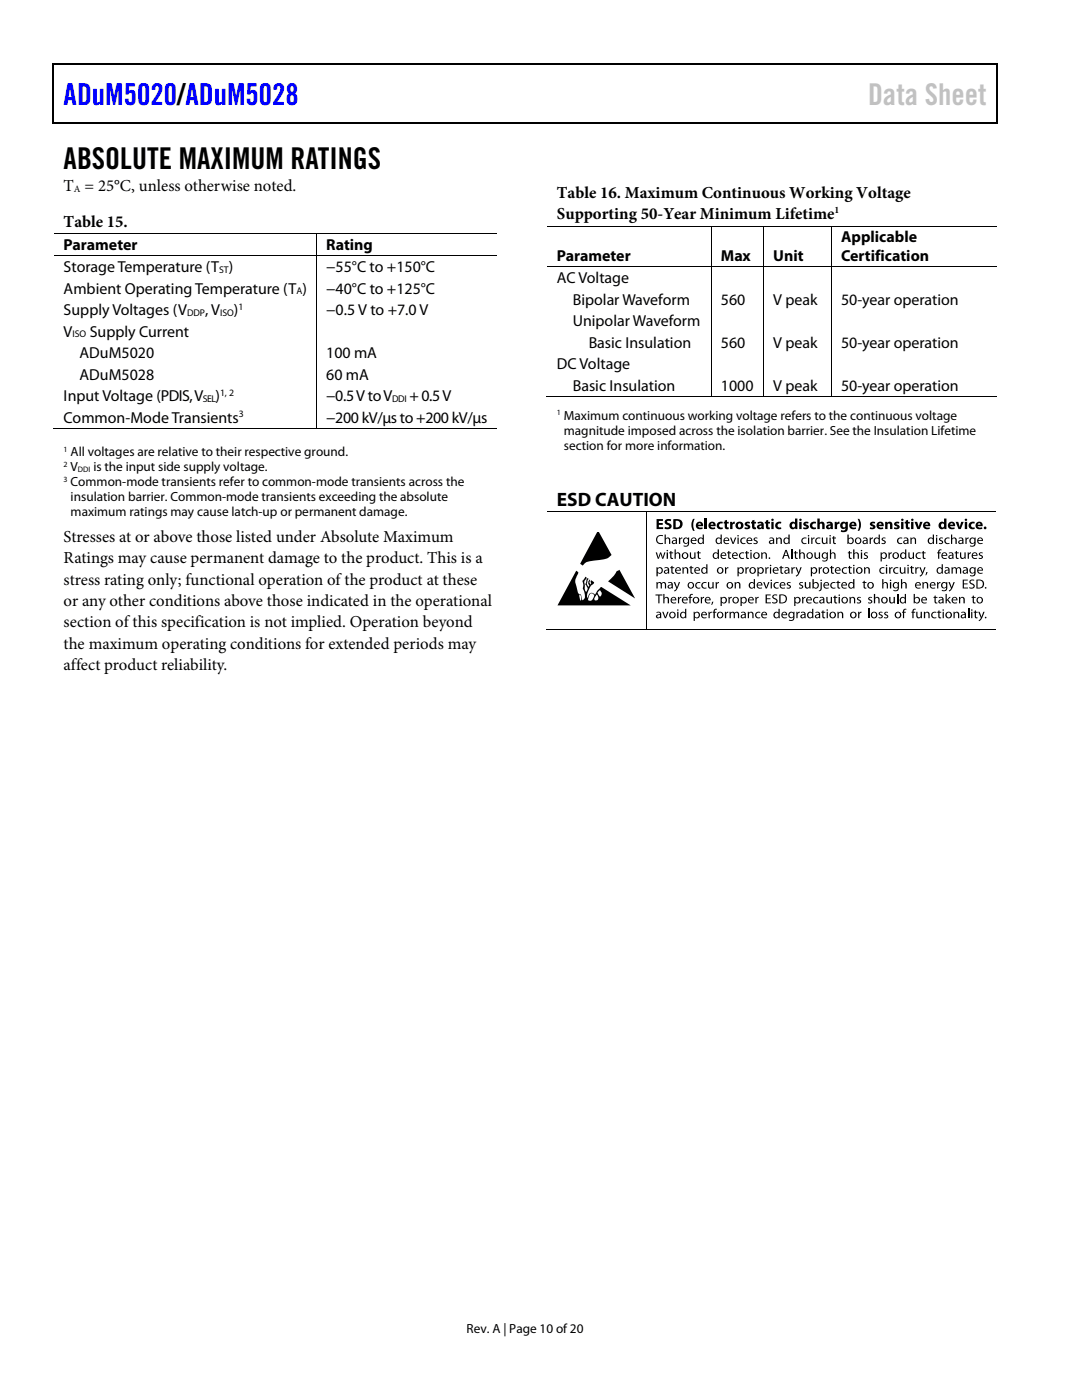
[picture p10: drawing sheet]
<svg xmlns="http://www.w3.org/2000/svg" width="216mm" height="279mm" viewBox="0 0 216 279" stroke-linecap="round" stroke-linejoin="round" font-family="sans-serif">
<defs><g id="words">
<text font-size="6" fill="#00f" x="12.7" y="21">ADuM5020/ADuM5028</text>
<text font-size="6" fill="#c1c1c1" x="173.2" y="21">Data Sheet</text>
<text font-size="6" x="12.7" y="33.6">ABSOLUTE MAXIMUM RATINGS</text>
<text font-size="3.9" x="111.1" y="101">ESD CAUTION</text>
<g font-size="3.3">
<text x="12.7" y="38.1">T = 25°C, unless otherwise noted.</text>
<text x="111.1" y="39.5">Table 16. Maximum Continuous Working Voltage</text>
<text x="12.7" y="45.2">Table 15.</text>
<text x="111.1" y="43.8">Supporting 50-Year Minimum Lifetime</text>
<text x="12.7" y="108.1">Stresses at or above those listed under Absolute Maximum</text>
<text x="12.7" y="112.4">Ratings may cause permanent damage to the product. This is a</text>
<text x="12.7" y="116.7">stress rating only; functional operation of the product at these</text>
<text x="12.7" y="120.9">or any other conditions above those indicated in the operational</text>
<text x="12.7" y="125.2">section of this specification is not implied. Operation beyond</text>
<text x="12.7" y="129.5">the maximum operating conditions for extended periods may</text>
<text x="12.7" y="133.8">affect product reliability.</text>
</g>
<g font-size="3.2">
<text x="12.7" y="49.8">Parameter</text>
<text x="65.1" y="49.8">Rating</text>
<text x="111.1" y="52">Parameter</text>
<text x="143.8" y="52">Max</text>
<text x="154.3" y="52">Unit</text>
<text x="167.8" y="48.4">Applicable</text>
<text x="167.8" y="52">Certification</text>
<text x="12.7" y="54.3">Storage Temperature (T )</text>
<text x="12.7" y="58.6">Ambient Operating Temperature (T )</text>
<text x="65.1" y="54.3">−55°C to +150°C</text>
<text x="65.1" y="58.6">−40°C to +125°C</text>
<text x="111.1" y="56.5">AC Voltage</text>
<text x="12.7" y="62.9">Supply Voltages (V</text>
<text x="40.9" y="62.9">, V</text>
<text x="46.7" y="62.9">)</text>
<text x="65.1" y="62.9">−0.5 V to +7.0 V</text>
<text x="114.3" y="60.8">Bipolar Waveform</text>
<text x="114.3" y="65.1">Unipolar Waveform</text>
<text x="143.8" y="60.8">560</text>
<text x="154.3" y="60.8">V peak</text>
<text x="167.8" y="60.8">50-year operation</text>
<text x="12.7" y="67.2">V</text>
<text x="15.9" y="71.5">ADuM5020</text>
<text x="17.9" y="67.2">Supply Current</text>
<text x="65.1" y="71.5">100 mA</text>
<text x="117.5" y="69.4">Basic Insulation</text>
<text x="143.8" y="69.4">560</text>
<text x="154.3" y="69.4">V peak</text>
<text x="167.8" y="69.4">50-year operation</text>
<text x="15.9" y="75.8">ADuM5028</text>
<text x="65.1" y="75.8">60 mA</text>
<text x="111.1" y="73.7">DC Voltage</text>
<text x="114.3" y="78">Basic Insulation</text>
<text x="143.8" y="78">1000</text>
<text x="154.3" y="78">V peak</text>
<text x="167.8" y="78">50-year operation</text>
<text x="12.7" y="80.1">Input Voltage (PDIS, V</text>
<text x="43" y="80.1">)</text>
<text x="65.1" y="80.1">−0.5 V to V</text>
<text x="81.7" y="80.1">+ 0.5 V</text>
<text x="12.7" y="84.3">Common-Mode Transients</text>
<text x="65.1" y="84.3">−200kV/µs to +200 kV/µs</text>
</g>
<g font-size="2.6">
<text x="112.5" y="83.8">Maximum continuous working voltage refers to the continuous voltage</text>
<text x="112.5" y="86.8">magnitude imposed across the isolation barrier. See the Insulation Lifetime</text>
<text x="112.5" y="89.7">section for more information.</text>
<text x="14.1" y="91">All voltages are relative to their respective ground.</text>
<text x="14.1" y="94">V</text>
<text x="18.6" y="94">is the input side supply voltage.</text>
<text x="14.1" y="97">Common-mode transients refer to common-mode transients across the</text>
<text x="14.1" y="100">insulation barrier. Common-mode transients exceeding the absolute</text>
<text x="14.1" y="103">maximum ratings may cause latch-up or permanent damage.</text>
<text x="93.1" y="266">Rev. A | Page 10 of 20</text>
</g>
<g font-size="1.9">
<text x="14.8" y="38.3">A</text>
<text x="166.5" y="42.6">1</text>
<text x="43.7" y="54.5">ST</text>
<text x="59.2" y="58.8">A</text>
<text x="37.3" y="63.1">DDP</text>
<text x="43.9" y="63.1">ISO</text>
<text x="47.6" y="61.8">1</text>
<text x="14.5" y="67.4">ISO</text>
<text x="40.5" y="80.2">SEL</text>
<text x="43.9" y="79">1, 2</text>
<text x="47.6" y="83.3">3</text>
<text x="78.2" y="80.2">DDI</text>
</g>
<g font-size="1.6">
<text x="111.1" y="82.9">1</text>
<text x="12.7" y="90.1">1</text>
<text x="12.7" y="93.1">2</text>
<text x="15.6" y="94.2">DDI</text>
<text x="12.7" y="96.1">3</text>
</g>
</g></defs>
<g fill="#000">
<path d="M10.5 12.7h.3v1h-.3zM10.5 12.7h.3v.3h-.3zM133.3 12.7h.3v.3h-.3zM198.8 12.7h.2v1h-.2zM198.8 12.7h.2v.3h-.2zM10.5 24.4h.3v.3h-.3zM133.1 24.4h.2v.3h-.2zM198.8 24.4h.2v.3h-.2zM63.1 46.4h.2v.2h-.2zM63.1 50.9h.2v.2h-.2zM141.9 45h.1v.2h-.1zM141.9 53.2h.1v.2h-.1z"/>
<path d="M152.3 45h.2v.2h-.2zM152.3 53.2h.2v.2h-.2zM165.8 45h.2v.2h-.2zM165.8 53.2h.2v.2h-.2zM141.9 79.1h.1v.2h-.1zM152.3 79.1h.2v.2h-.2zM165.8 79.1h.2v.2h-.2zM63.1 85.5h.2v.2h-.2zM119.3 106.2l2.7 4.6-.2 .2a3.5 3.5 0 0 1-2.7 .8l-.7 .1a2.2 2.2 0 0 0-2.1 1l-.5-.4 2.9-5.4zM123 114.1l.6-.4 3.1 5.7-5.4-3.4 1.1-1.1zM128.8 102h.2v.1h-.2zM131 116.2h.2v.2l.2-.2h.4l.2 .2 .3-.2h.4l.2 .5v.7h-.2l-.1-.9-.2-.2-.3 .3v.8h-.3v-.9l-.2-.2-.4 .3v.8h-.2z"/>
<path d="M131 103.6h1.3v.4h-.8v.4h.7v.3h-.7v.5h.8v.4h-1.3zM130.8 110.2h.3l.3 1.1 .3-1.1h.2l.3 1.1 .3-1.1h.3l-.4 1.3h-.3l-.3-1-.3 1h-.3zM130.8 118.6h1.4v.2h-.6v1.6h-.2v-1.6h-.6zM131.2 107l.7-.2h.4l-.1 .2a.75 .75 0 0 0-1.1 .7 .75 .75 0 0 0 1.2 .6v.2a.95 .95 0 0 1-1.2-.2 .95 .95 0 0 1 .1-1.3zM132.4 118.5h.2v.8l.4-.2 .4 .2 .1 1.1h-.3v-.9l-.3-.2-.3 .3v.8h-.2zM132.6 106.7h.3v.8l.4-.2 .4 .2v1.1h-.2v-1a.32 .32 0 0 0-.4-.1 .32 .32 0 0 0-.2 .3v.8h-.3zM132.8 103.7l.6-.1 .5 .1-.1 .3h-.6l-.1 .1 .2 .2a.67 .67 0 0 1 .7 .7 .67 .67 0 0 1-.8 .6l-.6-.1 .1-.4 .7 .1 .1-.2-.1-.2a.66 .66 0 0 1-.7-.3 .66 .66 0 0 1 .1-.8zM133.7 110h.3v.2h.3v.2h-.3v.9l.3 .1v.1h-.4l-.1-.2-.1-.9h-.2v-.2h.2zM134 113l.2-.1v.3h.3v.2h-.3v.9h.3v.2h-.3l-.2-.2v-.9h-.3v-.2h.3zM134.6 109.6h.2v.8l.5-.2 .4 .2 .1 1.1h-.3v-.9l-.3-.2-.4 .3v.8h-.2zM134.4 116.2h.3l.4 1 .3-1h.3l-.7 1.5-.4 .3-.1-.2 .4-.4zM135.3 119.1h.2v.3l.4-.3v.2l-.2 .1-.2 .2v.8h-.2z"/>
<path d="M135.5 107.3h.2v.2l.4-.2v.2h-.2l-.2 .3v.8h-.2zM136.2 113.2h.2v.2l.1-.1a.51 .51 0 0 1 .7 .1l.1 1.1h-.2l-.1-.9-.2-.2-.4 .2v.9h-.2zM137.8 113l.2-.1v.3h.3v.2h-.3v.9h.3v.2h-.3l-.2-.2v-.9h-.3v-.2h.3zM138.3 103.6h.3a2.5 2.5 0 0 0 0 2.3 .69 .69 0 0 1-.6-.8v-.8zM137.7 110.2h.2v1l.3 .2 .3-.3v-.9h.3v1.3h-.2v-.2l-.1 .1a.49 .49 0 0 1-.8-.1zM139.2 110h.3v.2h.3v.2h-.3v.9l.3 .1v.1h-.4l-.1-.2-.1-.9h-.2zM138.9 116.3l.5-.2 .4 .1-.1 .2a.5 .5 0 0 0-.7 .4 .5 .5 0 0 0 .7 .4l.1 .2a.68 .68 0 0 1-.9-.1 .68 .68 0 0 1 0-1zM139.8 119.1h.2l.1 .3 .4-.3v.2l-.4 .3v.8h-.3zM140.6 103.5h.5v2.1h-.5zM140.1 116.3l.6-.2 .3 .1-.1 .2a.5 .5 0 0 0-.7 .4 .5 .5 0 0 0 .7 .4l.1 .2a.69 .69 0 0 1-.9-.1 .69 .69 0 0 1 0-1zM141.3 116.2h.2v.9l.3 .2 .3-.2 .1-.9h.2v1.2h-.2v-.2l-.1 .1a.49 .49 0 0 1-.8 0zM142.8 116.2h.2v.2l.5-.3v.3h-.3l-.2 .3v.7h-.2z"/>
<path d="M143.2 104.3l.9-.2 .1 .1v.3a.44 .44 0 0 0-.7 .4 .44 .44 0 0 0 .7 .3v.3a.8 .8 0 0 1-1-.1 .8 .8 0 0 1 0-1.1zM144.6 113.2h.3v.3l.4-.3v.2h-.2l-.2 .4v.7h-.2zM144.6 103.9l.5-.1v.3h.3v.4h-.3v.7h.3v.4h-.5l-.2-.2-.1-.9h-.2v-.4h.2zM145.3 119.1h.3v.3l.4-.3v.2l-.4 .3v.8h-.2zM145.3 110h.2v.2h.4v.2h-.4l.1 .9 .3 .1-.1 .1h-.3l-.2-.2v-.9h-.2v-.2h.2zM145.7 104.1h.4v.3l.3-.3h.2v.4l-.3 .1-.1 .2v.8h-.5zM145.7 107.3h.2l.4 1 .4-1h.2l-.5 1.3h-.2zM146.6 116.2h.2v.2l.1-.1a.52 .52 0 0 1 .8 .1v1h-.2v-.9l-.3-.2-.4 .3v.8h-.2zM147.6 110.4l.6-.2 .3 .1-.1 .2a.5 .5 0 0 0-.7 .4 .5 .5 0 0 0 .7 .4l.1 .2a.68 .68 0 0 1-.9-.2 .68 .68 0 0 1 0-.9zM148.7 104.3l.5-.2 .4 .1v.3h-.5v.1a.52 .52 0 0 1 .6 .6 .52 .52 0 0 1-.7 .4l-.5-.1 .1-.3 .4 .1 .3-.1-.7-.4zM148.7 113.2h.2l.1 .3 .4-.3v.2h-.2l-.2 .4v.7h-.3zM147.9 107.4l.5-.1h.4l-.1 .2a.5 .5 0 0 0-.7 .4 .5 .5 0 0 0 .7 .4l.1 .2a.69 .69 0 0 1-.9-.1 .69 .69 0 0 1 0-1z"/>
<path d="M148.9 110h.2v.2h.4v.2h-.4v.9l.3 .1v.1h-.3l-.2-.2v-.9h-.2v-.2h.2zM150.4 107.4l.4-.1h.3v.2h-.4v.2l.2 .1a.38 .38 0 0 1 .3 .3 .38 .38 0 0 1-.2 .4h-.7l.1-.2 .3 .1 .3-.2-.6-.4zM150.1 103.9l.4-.1v.3h.4v.4h-.4l.1 .7h.3v.4h-.5l-.3-.2v-.9h-.2v-.4h.2zM150.7 119.1h.2v.3l.5-.3v.2l-.3 .1-.1 .2v.8h-.3zM151.9 110.2h.2v.3l.1-.2a.5 .5 0 0 1 .7 .1l.1 1.1h-.2v-.9l-.3-.2-.4 .3v.8h-.2zM152.3 116.2h.2l.4 1 .4-1h.2l-.5 1.2h-.2zM152.7 113.2h.2v.3l.5-.3v.2h-.3l-.1 .3v.8h-.3zM152.8 103.9l.5-.1v.3h.3v.4h-.3v.7h.3v.4h-.5l-.2-.2-.1-.9h-.2v-.4h.2zM153.4 111.3h.3v.2h-.3zM152.8 118.6h1v.2h-.8v.6h.7v.2h-.7v.6h.8v.2h-1zM154.8 107.3h.3v.2l.1-.1a.51 .51 0 0 1 .7 .1l.1 1.1h-.2l-.1-1-.2-.2-.4 .3v.9h-.2zM154.5 116.3l.6-.2 .3 .1-.1 .2a.5 .5 0 0 0-.7 .4 .5 .5 0 0 0 .7 .4l.1 .2a.69 .69 0 0 1-.9-.1 .69 .69 0 0 1 0-1z"/>
<path d="M154.9 104.3l.8-.2 .2 .1-.1 .3a.44 .44 0 0 0-.7 .4 .44 .44 0 0 0 .7 .3l.1 .3a.8 .8 0 0 1-1-.1 .8 .8 0 0 1 0-1.1zM155.7 113l.3-.1v.3h.3v.2h-.3v.9h.3v.2h-.4l-.2-.2v-.9h-.2v-.2h.2zM157 116.3l.4-.2 .4 .1-.1 .2h-.4v.2l.2 .1a.39 .39 0 0 1 .3 .6l-.5 .2-.4-.1 .1-.2 .3 .1 .3-.2-.6-.4zM157.9 109.6h.2v1.9h-.2zM157.9 113.2h.2v.3l.5-.3v.2h-.3l-.1 .3v.8h-.3zM158.6 110h.2v.2h.4v.2h-.4l.1 .9 .3 .1v.1h-.4l-.2-.2v-.9h-.2v-.2h.2zM158.7 113.2h.3l.4 1 .3-1h.3l-.7 1.6-.5 .3v-.2a.43 .43 0 0 0 .4-.5zM159.5 109.6h.2v.8l.4-.2 .4 .2 .1 1.1h-.2l-.1-.9-.3-.2-.3 .3v.8h-.2zM159.5 116.3l.4-.2 .3 .1v.2h-.5v.2l.2 .1a.39 .39 0 0 1 .4 .3 .39 .39 0 0 1-.2 .4h-.7l.1-.2 .3 .1 .2-.2-.5-.4zM160 119.1h.3v.3l.4-.3v.2l-.2 .1-.2 .2v.8h-.2zM160.4 104.3l.5-.2 .4 .1v.3h-.5v.1a.52 .52 0 0 1 .6 .6 .52 .52 0 0 1-.7 .4l-.4-.1v-.3l.4 .1 .2-.1-.6-.4zM160.1 107.4l.5-.1h.3v.2a.5 .5 0 0 0-.8 .4 .5 .5 0 0 0 .8 .4v.2a.68 .68 0 0 1-.9-.1 .68 .68 0 0 1 .1-1z"/>
<path d="M160.6 116.2h.2l.1 .9 .2 .2 .4-.3v-.8h.2v1.2h-.2v-.2l-.1 .1a.49 .49 0 0 1-.7 0zM161.9 107.3h.2v.2l.4-.2v.2h-.2l-.2 .3v.8h-.2zM161.8 104.3l.9-.2 .1 .1v.3a.44 .44 0 0 0-.7 .4 .44 .44 0 0 0 .7 .3v.3a.8 .8 0 0 1-1-.1 .8 .8 0 0 1 0-1.1zM163.1 103.5h.5v.8a.55 .55 0 0 1 .6-.1 .55 .55 0 0 1 .3 .5v.9h-.4l-.1-1-.2-.1-.2 .2v.9h-.5zM163.4 113.2h.2v.3l.4-.3v.2h-.2l-.2 .3v.8h-.2zM162.5 110.2h.3v1l.2 .2 .4-.3v-.9h.2l.1 1.3h-.3v-.2l-.1 .1a.49 .49 0 0 1-.7-.1zM162.9 107.4l.5-.1h.3v.2a.5 .5 0 0 0-.8 .4 .5 .5 0 0 0 .8 .4v.2a.68 .68 0 0 1-.9-.1 .68 .68 0 0 1 .1-1zM164 107.3h.2v.9l.3 .2 .4-.3v-.8h.2v1.3h-.2v-.3l-.1 .2a.48 .48 0 0 1-.7-.1zM165.6 109.6h.2v.8l.5-.2 .3 .2 .1 1.1h-.2v-.9l-.3-.2-.4 .3v.8h-.2zM165.8 113l.3-.1v.3h.3v.2h-.3v.9h.3v.2h-.4l-.2-.2v-.9h-.2v-.2h.2zM166.2 107h.3v.3h.3v.2h-.3v.8l.3 .1v.2h-.4l-.2-.3v-.8h-.2v-.2h.2zM166.6 104.1h.4v.3l.2-.3h.3v.4l-.3 .1-.2 .2v.8h-.4z"/>
<path d="M166.5 118.9l.2-.1v.3h.4v.2h-.4l.1 .9h.2l.1 .2h-.4l-.2-.2v-.9h-.2zM165.9 116.3l.5-.2 .3 .1v.2a.5 .5 0 0 0-.8 .4 .5 .5 0 0 0 .8 .4v.2a.69 .69 0 0 1-.9-.1 .69 .69 0 0 1 .1-1zM167.1 115.9h.2v.3h.4v.2h-.4l.1 .8 .3 .1v.1l-.4 .1-.2-.3v-.8h-.2v-.2h.2zM168.2 113.4l.5-.2h.3v.2a.5 .5 0 0 0-.8 .5 .5 .5 0 0 0 .8 .4v.1a.68 .68 0 0 1-.9-.1 .68 .68 0 0 1 .1-.9zM169.5 119.1h.2v.3l.1-.2a.5 .5 0 0 1 .8 .1v1.1h-.2v-.9a.32 .32 0 0 0-.4-.2 .32 .32 0 0 0-.2 .3v.8h-.3zM169.4 110h.2v.2h.4v.2h-.4l.1 .9 .2 .1 .1 .1h-.4l-.2-.2v-.9h-.2zM169.4 113l.2-.1v.3h.4v.2h-.4l.1 .9h.3v.2h-.4l-.2-.2v-.9h-.2v-.2h.2zM170.2 109.6h.3v.8l.4-.2 .4 .2 .1 1.1h-.3v-.9l-.3-.2-.3 .3v.8h-.3zM171.1 103.6a.69 .69 0 0 1 .7 .7v.8a.69 .69 0 0 1-.7 .8 2.5 2.5 0 0 0 0-2.3zM172.4 110.4l.4-.2 .4 .1-.1 .2-.4-.1v.3l.2 .1a.39 .39 0 0 1 .3 .3 .39 .39 0 0 1-.2 .4h-.7l.1-.2 .3 .1 .3-.2-.6-.5zM172.4 113.2h.2v.2l.1-.1a.52 .52 0 0 1 .8 .1l.1 1.1h-.3v-.9l-.3-.2-.3 .3v.8h-.3zM172.3 115.9h.3v.3h.3v.2h-.3v.8l.3 .1v.1l-.4 .1-.2-.3v-.8h-.2v-.2h.2z"/>
<path d="M173.5 107.3h.2v.2l.5-.2v.2h-.2l-.2 .3v.8h-.3zM173.7 104.3l.5-.2 .4 .1-.1 .3h-.5l.3 .2a.45 .45 0 0 1 .4 .3 .45 .45 0 0 1-.2 .5l-.5 .1-.5-.1 .1-.3 .4 .1 .2-.1-.6-.4zM174.4 118.5h.2v.8l.5-.2 .3 .2 .1 1.1h-.2l-.1-.9a.32 .32 0 0 0-.3-.2 .32 .32 0 0 0-.3 .3v.8h-.2zM176 107.4l.4-.1h.3l-.1 .2h-.4v.2l.2 .1a.39 .39 0 0 1 .3 .3 .39 .39 0 0 1-.2 .4h-.6v-.2l.4 .1 .2-.2-.6-.4zM176 115.6h.3v.8l.4-.3 .4 .3 .1 1h-.3v-.7a.34 .34 0 0 0-.3-.4 .34 .34 0 0 0-.3 .4v.7h-.3zM175.6 113.4l.6-.2h.3l-.1 .2a.5 .5 0 0 0-.7 .5 .5 .5 0 0 0 .7 .4l.1 .1a.68 .68 0 0 1-.9-.1 .68 .68 0 0 1 0-.9zM176.6 104.1h.4l.1 .3 .2-.3a.55 .55 0 0 1 .8 .6v.9h-.5v-1l-.2-.1-.3 .2v.9h-.5zM177.3 110.2h.2v.3l.4-.3v.2l-.2 .1-.2 .3v.7h-.2zM177.4 113.2h.2l.1 .3 .4-.3v.2h-.2l-.2 .3v.8h-.3zM178.5 104.3l.5-.2 .5 .1-.1 .3h-.5v.1l.2 .1a.45 .45 0 0 1 .4 .3 .45 .45 0 0 1-.1 .5l-.5 .1-.5-.1 .1-.3 .4 .1 .2-.1-.7-.4zM179 118.5h.2v1.9h-.2zM178.4 113.4l.5-.2h.4l-.1 .2a.5 .5 0 0 0-.7 .5 .5 .5 0 0 0 .7 .4l.1 .1a.69 .69 0 0 1-.9-.1 .69 .69 0 0 1 0-.9z"/>
<path d="M179.8 115.6h.2v.8l.5-.3 .3 .3 .1 1h-.2l-.1-.9-.2-.2-.4 .3v.8h-.2zM179.2 107.4l.5-.1h.3v.2a.5 .5 0 0 0-.8 .4 .5 .5 0 0 0 .8 .4v.2a.69 .69 0 0 1-.9-.1 .69 .69 0 0 1 .1-1zM179.5 113.2h.3v.9l.3 .2 .3-.2v-.9h.3v1.3h-.2v-.2l-.1 .1a.48 .48 0 0 1-.8-.1zM180.7 103.9l.5-.1v.3h.3v.4h-.3v.7h.3v.4h-.5l-.2-.2-.1-.9h-.2v-.4h.2zM181.6 107.3h.3v.2l.1-.1a.5 .5 0 0 1 .7 .1l.1 1.1h-.2l-.1-1-.3-.2-.3 .3v.9h-.2zM181.8 113l.2-.1v.3h.4v.2h-.4l.1 .9h.2l.1 .2h-.4l-.2-.2v-.9h-.2zM181.3 110.2h.2v1l.3 .2 .3-.3v-.9h.3v1.3h-.2v-.2l-.1 .1a.48 .48 0 0 1-.8-.1zM182.6 113.2h.2l.1 .3 .4-.3v.2h-.2l-.2 .3v.8h-.3zM182.5 104.1h.5l.3 1.1 .3-1.1h.5l-.6 1.5h-.4zM183.4 113.2h.3l.4 1 .3-1h.3l-.7 1.6-.4 .3-.1-.2a.43 .43 0 0 0 .4-.5zM182.9 110.4l.5-.2 .3 .1v.2a.5 .5 0 0 0-.8 .4 .5 .5 0 0 0 .8 .4v.2a.69 .69 0 0 1-.9-.2 .69 .69 0 0 1 .1-.9zM184 116.2h.3v.2l.1-.1a.51 .51 0 0 1 .7 .1l.1 1h-.2l-.1-.9-.2-.2-.4 .3v.8h-.2z"/>
<path d="M184.1 110h.2v.2h.4v.2h-.4l.1 .9 .3 .1v.1h-.4l-.2-.2v-.9h-.2v-.2h.2zM184.8 114.2h.3l-.3 .6h-.1zM186.5 118.9l.2-.1v.3h.4v.2h-.4v.9h.3l.1 .2h-.4l-.2-.2v-.9h-.2zM187 116.2h.2v.2l.5-.3v.3h-.3l-.2 .3v.7h-.2zM187.3 109.7h.6l-.1 .1-.4 .2v.2h.3v.2h-.3v1.1h-.2v-1.1h-.2v-.2h.2zM187.4 107.4l.4-.1h.4l-.1 .2h-.4v.2l.2 .1a.39 .39 0 0 1 .3 .3 .39 .39 0 0 1-.2 .4h-.7l.1-.2 .3 .1 .3-.2-.6-.4zM188.7 118.5h.2v1.2l.5-.6h.3l-.5 .6 .6 .7h-.3l-.5-.6-.1 .1v.5h-.2zM188.6 107.4l.5-.1h.4l-.1 .2a.5 .5 0 0 0-.7 .4 .5 .5 0 0 0 .7 .4l.1 .2a.69 .69 0 0 1-.9-.1 .69 .69 0 0 1 0-1zM189.2 116.2h.3l.4 1 .4-1h.2l-.5 1.3-.6 .5-.1-.2 .5-.4zM189.8 106.7h.2v.8l.4-.2 .4 .2 .1 1.1h-.3v-1l-.3-.2-.3 .3v.9h-.2zM189.9 113.2h.2v.2l.2-.2h.4l.2 .2 .3-.2h.3l.3 .5v.8h-.2l-.1-1-.2-.1-.3 .2v.9h-.3v-1l-.3-.1-.3 .3v.8h-.2zM190.7 110h.3v.2h.3v.2h-.3v.9l.3 .1v.1h-.4l-.2-.2v-.9h-.2v-.2h.2z"/>
<path d="M190.7 104.1h.5l.3 1.1 .3-1.1h.5l-.6 1.5h-.4zM191.3 119.1h.3v.3l.1-.2a.52 .52 0 0 1 .7 .1l.1 1.1h-.3v-.9l-.3-.2-.3 .3v.8h-.2zM192.6 107.3h.2l.1 .2 .4-.2v.2l-.4 .3v.8h-.3zM191.6 110.2h.2v1l.3 .2 .3-.3v-.9h.3v1.3h-.2v-.2l-.1 .1a.48 .48 0 0 1-.8-.1zM192.1 115.7h1v.2h-.8v.5h.8v.2h-.8v.7h.9v.1h-1.1zM193.1 110.2h.2v.3l.4-.3v.2l-.2 .1-.2 .3v.7h-.2zM193.5 115.9a.8 .8 0 0 1 .9-.2l-.1 .2-.3-.1-.3 .2 .1 .4a.57 .57 0 0 1 .7 .4 .57 .57 0 0 1-.4 .6h-.6h-.1v-.2a.4 .4 0 0 0 .6 .1 .4 .4 0 0 0 .1-.6l-.2-.1a.51 .51 0 0 1-.4-.7zM194.1 118.9l.2-.1v.3h.4v.2h-.4l.1 .9h.3v.2h-.4l-.2-.2v-.9h-.2v-.2h.2zM193.5 104.3l.8-.2 .2 .1-.1 .3a.43 .43 0 0 0-.6 .4 .43 .43 0 0 0 .6 .3l.1 .3a.8 .8 0 0 1-1-.1 .8 .8 0 0 1 0-1.1zM195.4 110.4l.4-.2 .3 .1-.1 .2-.4-.1v.3l.2 .1a.38 .38 0 0 1 .3 .3 .38 .38 0 0 1-.2 .4h-.6v-.2l.3 .1 .3-.2-.6-.5zM196.6 117.2h.2v.2h-.2zM128.8 125.5h.2v.2h-.2z"/>
<path d="M132.1 122.1h.3l.4 1 .4-1h.2l-.5 1.3h-.2zM137.7 118.6h.6l-.1 .1-.4 .2v.2h.3v.2h-.3v1.1h-.2v-1.1h-.2v-.2h.2zM141.4 122.1h.2v.3l.4-.3v.2h-.2l-.2 .3v.8h-.2zM142.1 120.1h.3l-.3 .6h-.2zM142.5 121.6l.6-.1-.1 .2h-.3l-.1 .2v.2h.3v.2h-.3v1.1h-.2v-1.1h-.2v-.2h.2zM144.6 122.1h.3v.3l.4-.3v.2h-.2l-.2 .3v.8h-.3zM145.6 122.1h.2v.2l.2-.2h.4l.2 .2 .3-.2h.3l.3 .5v.8h-.3v-1l-.2-.1-.3 .2-.1 .9h-.2v-1l-.3-.1-.3 .3v.8h-.2zM149.2 122.1h.2v.2l.1-.1a.51 .51 0 0 1 .8 .1l.1 1.1h-.3v-.7a.34 .34 0 0 0-.3-.4 .34 .34 0 0 0-.3 .3v.8h-.3zM150.9 122.3l.5-.2h.3v.2a.5 .5 0 0 0-.8 .4 .5 .5 0 0 0 .8 .5v.1a.68 .68 0 0 1-.9-.1 .68 .68 0 0 1 .1-.9zM154.2 118.9a.83 .83 0 0 1 .9-.2l-.1 .2-.3-.1-.3 .1 .1 .4a.57 .57 0 0 1 .6 .4 .57 .57 0 0 1-.3 .7h-.6l-.2-.1 .1-.2a.4 .4 0 0 0 .6 .2 .4 .4 0 0 0 .1-.6l-.2-.1a.51 .51 0 0 1-.4-.7zM158.9 122.1h.2v.3l.5-.3v.2h-.3l-.1 .3-.1 .8h-.2zM162.4 119.3l.5-.2 .4 .1-.1 .2a.5 .5 0 0 0-.7 .4 .5 .5 0 0 0 .7 .4l.1 .2a.69 .69 0 0 1-.9-.2 .69 .69 0 0 1 0-.9z"/>
<path d="M164.1 121.9l.2-.1v.3h.4v.2h-.4l.1 .8 .2 .1v.2h-.3l-.2-.2v-.9h-.2v-.2h.2zM164.9 119.1h.2l.1 1 .2 .1 .4-.2v-.9h.2v1.3h-.2v-.2l-.1 .1a.48 .48 0 0 1-.7-.1zM167.1 122.1h.2v.2l.1-.1a.52 .52 0 0 1 .8 .1l.1 1.1h-.3v-.9l-.3-.2-.3 .3v.8h-.3zM171 119.3l.4-.2 .4 .1-.1 .2-.4-.1v.3l.2 .1a.38 .38 0 0 1 .3 .3 .38 .38 0 0 1-.2 .4l-.7-.1 .1-.1 .3 .1 .3-.2-.6-.5zM171.2 122.1h.2v.3l.5-.3v.2h-.2l-.2 .3v.8h-.3zM173.2 121.5h.2v1.9h-.2zM173.3 119.3l.4-.2 .3 .1v.2l-.5-.1v.3l.2 .1a.38 .38 0 0 1 .4 .3 .38 .38 0 0 1-.3 .4l-.6-.1v-.1l.4 .1 .2-.2-.5-.5zM175.4 122.3l.4-.2 .3 .1v.1h-.5v.2l.2 .1a.39 .39 0 0 1 .3 .6l-.4 .2-.4-.1v-.2l.4 .1 .2-.2-.5-.4zM176.5 122.3l.4-.2 .3 .1-.1 .1h-.4v.2l.2 .1a.39 .39 0 0 1 .3 .4 .39 .39 0 0 1-.2 .4l-.6-.1v-.2l.4 .1 .2-.2-.5-.4zM177.4 119.1h.3v1l.3 .1 .3-.2v-.9h.3v1.3h-.2l-.1-.2-.1 .1a.49 .49 0 0 1-.7-.1zM180.3 121.6l.6-.1-.1 .2h-.3l-.1 .2v.2h.3v.2h-.3v1.1h-.2v-1.1h-.2v-.2h.2zM182.2 121.6l.5-.1v.2h-.3l-.1 .2v.2h.3v.2h-.3v1.1h-.2v-1.1h-.2v-.2h.2z"/>
<path d="M182.8 122.1h.3v.9l.3 .2 .3-.3v-.8h.3v1.3h-.3v-.2l-.1 .1a.48 .48 0 0 1-.7-.1zM184.3 122.1h.3v.2l.1-.1a.5 .5 0 0 1 .7 .1l.1 1.1h-.2l-.1-.9a.32 .32 0 0 0-.3-.2 .32 .32 0 0 0-.3 .3v.8h-.3zM186 122.3l.5-.2h.4l-.1 .2a.5 .5 0 0 0-.8 .5 .5 .5 0 0 0 .8 .4l.1 .1a.69 .69 0 0 1-1-.1 .69 .69 0 0 1 .1-.9zM187.2 121.9l.3-.1v.3h.3v.2h-.3v.8l.3 .1v.2h-.4l-.2-.2v-.9h-.2v-.2h.2zM190.3 122.1h.2v.2l.1-.1a.5 .5 0 0 1 .7 .1l.1 1.1h-.2v-.7a.34 .34 0 0 0-.3-.4 .34 .34 0 0 0-.4 .3v.8h-.2zM193.1 121.5h.3v1.9h-.3zM194.5 121.9l.2-.1v.3h.4v.2h-.4l.1 .8 .3 .1v.2h-.4l-.2-.2v-.9h-.2v-.2h.2zM195.2 122.1h.3l.3 1 .4-1h.3l-.6 1.3-.6 .6v-.2l.4-.5zM196.6 123.1h.2v.3h-.2z"/>
<path d="M115 113.9l-3.8 6.9h14.7l-6-3.7-.7 .7-.5 .9a.73 .73 0 0 0-.8-.4 .73 .73 0 0 0-.5 .8l-.2 .2a3.1 3.1 0 0 1 1.3-2.9v-.2l-.6-.4v.7l-.1 .2-.2-.4 .1-.6-.3 .3v.5l.2 .4-.2 .2-.1-.2a.72 .72 0 0 1-.1-.9l.3-.4-.3-.2-.4 1.1 .2 .4a.77 .77 0 0 1-.1 1.2l-.2-.3v-1.1a.88 .88 0 0 1 .3-1.2l.1-.2-.3-.2-.3 .5a.48 .48 0 0 0-.1 .8 3 3 0 0 0 .3 2.1 1.03 1.03 0 0 1-.5 1.3l-.4-1.2a.83 .83 0 0 1-.6-1l-.1-.5a2.35 2.35 0 0 1 .2-2.6 .45 .45 0 0 0-.3-.6zM115.6 118.7a.59 .59 0 0 1 .4 .8l-.1 .4zM117.9 118.4a.61 .61 0 0 1 .6 .4 .61 .61 0 0 1-.2 .7 .58 .58 0 0 1-1 .2l.2-.7zM119 118.7a.53 .53 0 0 1 .4 .7 .53 .53 0 0 1-.8 .3zM119.3 118.1l.4-.3a.75 .75 0 0 1 0 1.3l-.5-.8z"/>
<path d="M131 113.2h.2v.2a.61 .61 0 0 1 .9 0 .61 .61 0 0 1 0 .9 .61 .61 0 0 1-.9 0v.7h-.2zM131.3 113.5a.44 .44 0 0 0 0 .7 .44 .44 0 0 0 .7-.1 .47 .47 0 0 0 0-.5 .47 .47 0 0 0-.5-.2z"/>
<path d="M133 109.9a.15 .15 0 0 1 .3 0 .15 .15 0 0 1-.3 0zM133 110.2h.3v1.3h-.3z"/>
<path d="M132.6 113.3l.4-.1 .5 .3v1h-.2v-.2a.42 .42 0 0 1-.6 .1 .42 .42 0 0 1 0-.6l.6-.1-.1-.2-.2-.2-.4 .2zM132.8 113.9v.4h.3l.2-.2v-.3z"/>
<path d="M134 119.3a.57 .57 0 0 1 .7-.1 .57 .57 0 0 1 .3 .6h-1a.53 .53 0 0 0 .9 .4v.2a.71 .71 0 0 1-.9-.2 .71 .71 0 0 1 0-.9zM134.2 119.3l-.2 .3h.7l-.1-.3z"/>
<path d="M133.3 116.3l.4-.2 .5 .3 .1 1h-.3v-.1a.42 .42 0 0 1-.6 .1 .42 .42 0 0 1 0-.6l.6-.2v-.1l-.3-.2-.4 .1zM133.5 116.9v.4l.4-.1 .1-.1v-.3z"/>
<path d="M134.3 103.6a1.55 1.55 0 0 1 1.9 .6 1.23 1.23 0 0 1-1.7 1.4h-.2zM134.8 103.9v1.4a.69 .69 0 0 0 .9-.7 .69 .69 0 0 0-.9-.7z"/>
<path d="M134.9 113.4a.58 .58 0 0 1 .7-.2 .58 .58 0 0 1 .3 .7h-1a.53 .53 0 0 0 .9 .4v.1a.72 .72 0 0 1-.9-.1 .72 .72 0 0 1 0-.9zM135.1 113.4l-.2 .3h.7l-.1-.3z"/>
<path d="M134.1 107.4l.5-.1 .4 .2 .1 1.1h-.2v-.2a.42 .42 0 0 1-.7 .1 .42 .42 0 0 1 0-.6l.6-.1v-.2l-.3-.2-.3 .1zM134.4 108l-.1 .4h.4l.1-.2v-.3z"/>
<path d="M136.2 119.3a.58 .58 0 0 1 .7-.1 .58 .58 0 0 1 .3 .6h-.9a.51 .51 0 0 0 .8 .4l.1 .2a.71 .71 0 0 1-1-.2 .71 .71 0 0 1 0-.9zM136.5 119.3l-.2 .3h.7l-.1-.3z"/>
<path d="M136 110.9a.7 .7 0 0 1 1.4 0 .7 .7 0 0 1-1.4 0zM136.2 110.9a.45 .45 0 0 0 .9 0 .45 .45 0 0 0-.9 0z"/>
<path d="M136.5 107.4l.4-.1 .4 .2v-.2h.2v.3a1.53 1.53 0 0 1-.2 1.4l-.5 .1-.4-.1v-.2l.2 .1a.47 .47 0 0 0 .5-.1 .47 .47 0 0 0 .2-.5 .61 .61 0 0 1-.9 0 .61 .61 0 0 1 .1-.9zM136.7 107.5a.47 .47 0 0 0-.2 .6 .47 .47 0 0 0 .5 .3 .46 .46 0 0 0 .3-.6 .46 .46 0 0 0-.6-.3z"/>
<path d="M137.2 116.8a.67 .67 0 0 1 1.3 0 .67 .67 0 0 1-1.3 0zM137.4 116.8a.45 .45 0 0 0 .9 0 .45 .45 0 0 0-.9 0z"/>
<path d="M138 107.5a.57 .57 0 0 1 .7-.2 .57 .57 0 0 1 .3 .7h-1a.51 .51 0 0 0 .9 .3v.2a.71 .71 0 0 1-.9-.1 .71 .71 0 0 1 0-.9zM138.2 107.5l-.2 .3h.8l-.2-.3z"/>
<path d="M138.7 113.4a.57 .57 0 0 1 .7-.2 .57 .57 0 0 1 .3 .7h-.9a.51 .51 0 0 0 .3 .4 .51 .51 0 0 0 .5 0v.1a.71 .71 0 0 1-.9-.1 .71 .71 0 0 1 0-.9zM138.9 113.4l-.1 .3h.7l-.2-.3z"/>
<path d="M139 104.4a.71 .71 0 0 1 .9-.2 .71 .71 0 0 1 .4 .8h-1l.2 .3 .6-.1 .1 .3a.84 .84 0 0 1-1.1-.1 .84 .84 0 0 1-.1-1zM139.4 104.5l-.1 .2h.6l-.1-.2z"/>
<path d="M139.4 107.4l.4-.1 .4 .1v-.7h.2l.1 1.9h-.2l-.1-.3a.63 .63 0 0 1-.9 .1 .63 .63 0 0 1 .1-1zM139.6 107.5a.48 .48 0 0 0-.1 .6 .48 .48 0 0 0 .5 .3l.1-.1a.47 .47 0 0 0 .1-.6 .47 .47 0 0 0-.6-.2z"/>
<path d="M140.8 119.3a.57 .57 0 0 1 .7-.1 .57 .57 0 0 1 .3 .6h-.9a.51 .51 0 0 0 .8 .4v.2a.71 .71 0 0 1-.9-.2 .71 .71 0 0 1 0-.9zM141 119.3l-.1 .3h.7l-.2-.3z"/>
<path d="M140.1 113.4l.4-.2 .4 .2v-.8h.3v1.9h-.3v-.2a.63 .63 0 0 1-.9 0 .63 .63 0 0 1 .1-.9zM140.3 113.4a.48 .48 0 0 0-.2 .6 .48 .48 0 0 0 .6 .3 .47 .47 0 0 0 .2-.6 .47 .47 0 0 0-.6-.3z"/>
<path d="M141.5 104.4a.71 .71 0 0 1 .9-.2 .71 .71 0 0 1 .4 .8h-1l.2 .3 .7-.1v.3a.84 .84 0 0 1-1.1-.1 .84 .84 0 0 1-.1-1zM141.9 104.5l-.1 .2h.6l-.1-.2z"/>
<path d="M142.4 110.4l.4-.2 .4 .2v-.8h.3v1.9h-.3v-.2a.63 .63 0 0 1-.9 .1 .63 .63 0 0 1 .1-1zM142.6 110.5a.48 .48 0 0 0-.2 .6 .48 .48 0 0 0 .6 .2 .48 .48 0 0 0 .2-.6 .48 .48 0 0 0-.6-.2z"/>
<path d="M143 113.8a.7 .7 0 0 1 1.4 0 .7 .7 0 0 1-1.4 0zM143.3 113.9a.45 .45 0 0 0 .9 0 .45 .45 0 0 0-.9 0z"/>
<path d="M143.8 119.1h.2v.3a.62 .62 0 0 1 .9-.1 .62 .62 0 0 1 0 .9 .62 .62 0 0 1-.9 0v.7h-.2zM144.1 119.4a.44 .44 0 0 0 0 .7 .44 .44 0 0 0 .6-.1 .46 .46 0 0 0 0-.5 .46 .46 0 0 0-.5-.2z"/>
<path d="M143.9 110.4a.57 .57 0 0 1 .7-.1 .57 .57 0 0 1 .3 .6h-.9a.51 .51 0 0 0 .8 .4l.1 .2a.71 .71 0 0 1-1-.1 .71 .71 0 0 1 0-1zM144.2 110.4l-.2 .4h.7l-.1-.4z"/>
<path d="M142.9 107.4l.5-.1 .4 .1v-.7h.2v1.9h-.2v-.3a.63 .63 0 0 1-.9 .1 .63 .63 0 0 1 0-1zM143.2 107.5a.48 .48 0 0 0-.2 .6 .48 .48 0 0 0 .6 .3 .48 .48 0 0 0 .2-.6 .48 .48 0 0 0-.6-.3z"/>
<path d="M144.5 107.5a.57 .57 0 0 1 .7-.2 .57 .57 0 0 1 .3 .7h-.9a.51 .51 0 0 0 .3 .4 .51 .51 0 0 0 .5-.1v.2a.71 .71 0 0 1-.9-.1 .71 .71 0 0 1 0-.9zM144.7 107.5l-.1 .3h.7l-.1-.3z"/>
<path d="M145 116.8a.67 .67 0 0 1 1.3 0 .67 .67 0 0 1-1.3 0zM145.2 116.9a.45 .45 0 0 0 .9 0 .45 .45 0 0 0-.9 0z"/>
<path d="M146.2 110.4a.57 .57 0 0 1 .7-.1 .57 .57 0 0 1 .3 .6h-.9a.53 .53 0 0 0 .8 .4l.1 .2a.71 .71 0 0 1-1-.1 .71 .71 0 0 1 0-1zM146.5 110.4l-.2 .4h.7l-.1-.4z"/>
<path d="M147.2 113.2h.2v.2a.62 .62 0 0 1 .8 0 .62 .62 0 0 1 .1 .9 .62 .62 0 0 1-.9 0v.7h-.2zM147.5 113.5a.44 .44 0 0 0 0 .6 .44 .44 0 0 0 .6 0 .46 .46 0 0 0 0-.5 .46 .46 0 0 0-.5-.2z"/>
<path d="M147.2 106.8h.2v.2h-.2zM147.2 107.3h.2v1.3h-.2z"/>
<path d="M146.8 104.8a.79 .79 0 0 1 1.5 0 .79 .79 0 0 1-1.5 0zM147.4 104.5l-.1 .2a.44 .44 0 0 0 .2 .6 .41 .41 0 0 0 .3-.5 .41 .41 0 0 0-.4-.3z"/>
<path d="M147.7 119.1h.3v.3a.61 .61 0 0 1 .8 0 .61 .61 0 0 1 .1 .8 .61 .61 0 0 1-.9 0v.7h-.2zM148.1 119.4a.44 .44 0 0 0 0 .7 .44 .44 0 0 0 .6-.1 .46 .46 0 0 0 0-.5 .46 .46 0 0 0-.5-.2z"/>
<path d="M149.1 107.5a.57 .57 0 0 1 .7-.2 .57 .57 0 0 1 .3 .7h-.9a.51 .51 0 0 0 .8 .3v.2a.71 .71 0 0 1-.9-.1 .71 .71 0 0 1 0-.9zM149.3 107.5l-.1 .3h.7l-.1-.3z"/>
<path d="M149.4 119.3a.57 .57 0 0 1 .7-.1 .57 .57 0 0 1 .3 .6h-.9a.51 .51 0 0 0 .8 .4v.2a.71 .71 0 0 1-.9-.2 .71 .71 0 0 1 0-.9zM149.6 119.3l-.1 .3h.7l-.1-.3z"/>
<path d="M149.7 109.9a.15 .15 0 0 1 .3 0 .15 .15 0 0 1-.3 0zM149.7 110.2h.3v1.3h-.3z"/>
<path d="M149.5 113.8a.7 .7 0 0 1 1.4 0 .7 .7 0 0 1-1.4 0zM149.7 113.9a.45 .45 0 0 0 .9 0 .45 .45 0 0 0-.9 0z"/>
<path d="M149.6 116.3l.4-.2 .4 .2v-.7h.2l.1 1.8h-.3v-.2a.63 .63 0 0 1-.9 .1 .63 .63 0 0 1 .1-1zM149.8 116.4a.48 .48 0 0 0-.1 .6 .48 .48 0 0 0 .5 .3 .48 .48 0 0 0 .2-.6 .48 .48 0 0 0-.6-.3z"/>
<path d="M150.3 110.9a.67 .67 0 0 1 1.3 0 .67 .67 0 0 1-1.3 0zM150.5 110.9a.45 .45 0 0 0 .9 0 .45 .45 0 0 0-.9 0z"/>
<path d="M151.1 113.2h.2l.1 .2a.62 .62 0 0 1 .8 0 .62 .62 0 0 1 .1 .9 .62 .62 0 0 1-.9 0v.7h-.3zM151.5 113.5a.44 .44 0 0 0 0 .6 .44 .44 0 0 0 .6 0 .46 .46 0 0 0 0-.5 .46 .46 0 0 0-.5-.2z"/>
<path d="M151.1 116.3a.57 .57 0 0 1 .7-.1 .57 .57 0 0 1 .3 .6h-.9a.53 .53 0 0 0 .8 .4l.1 .2a.71 .71 0 0 1-1-.1 .71 .71 0 0 1 0-1zM151.4 116.4l-.2 .3h.7l-.1-.3z"/>
<path d="M151.1 104.3l.4-.2a.65 .65 0 0 1 .9 .6v.9h-.4v-.2a.49 .49 0 0 1-.7 .1 .49 .49 0 0 1 0-.7l.6-.3-.2-.1-.5 .1zM151.6 105l-.1 .1 .2 .2 .2-.2v-.2z"/>
<path d="M153.6 112.8h.3v.2h-.3zM153.6 113.2h.3v1.3h-.3z"/>
<path d="M153.8 115.7h.2v.2h-.2zM153.8 116.2h.2v1.2h-.2z"/>
<path d="M154 103.6h.3v.3h-.3zM153.9 104.1h.5v1.5h-.5z"/>
<path d="M154.4 113.4a.58 .58 0 0 1 .7-.2 .58 .58 0 0 1 .3 .7h-1a.53 .53 0 0 0 .9 .4v.1a.72 .72 0 0 1-.9-.1 .72 .72 0 0 1 0-.9zM154.6 113.4l-.2 .3h.7l-.1-.3z"/>
<path d="M153.5 107.4l.5-.1 .4 .2 .1 1.1h-.2v-.2a.42 .42 0 0 1-.7 .1 .42 .42 0 0 1 0-.6l.6-.1v-.2l-.3-.2-.3 .1zM153.8 108l-.1 .4 .4-.1 .1-.1v-.3z"/>
<path d="M155.5 118.7a1.02 1.02 0 0 1 1.2 .1 1.02 1.02 0 0 1 .2 1.2 1.39 1.39 0 0 1-1.4 .4zM155.8 118.8v1.4a.76 .76 0 0 0 1-.7 .76 .76 0 0 0-1-.7z"/>
<path d="M155.7 116.3a.57 .57 0 0 1 .7-.1 .57 .57 0 0 1 .3 .6h-.9a.51 .51 0 0 0 .8 .4l.1 .2a.71 .71 0 0 1-1-.1 .71 .71 0 0 1 0-1zM156 116.4l-.2 .3h.7l-.1-.3z"/>
<path d="M156.7 109.7h.3l.6 1.8h-.2l-.2-.5h-.7l-.2 .5h-.2zM156.8 110l-.2 .8h.5z"/>
<path d="M156.6 113.3l.4-.1 .5 .3v1h-.2v-.2a.41 .41 0 0 1-.6 .1 .41 .41 0 0 1 0-.6l.6-.1v-.2l-.3-.2-.4 .2zM156.8 113.9v.4h.3l.2-.2v-.3z"/>
<path d="M156.5 107.4l.4-.1 .4 .1v-.7h.3v1.9h-.2l-.1-.3a.63 .63 0 0 1-.9 .1 .63 .63 0 0 1 .1-1zM156.7 107.5a.48 .48 0 0 0-.1 .6 .48 .48 0 0 0 .5 .3 .48 .48 0 0 0 .2-.6 .48 .48 0 0 0-.6-.3z"/>
<path d="M158.5 119.1h.2v.3a.62 .62 0 0 1 .9-.1 .62 .62 0 0 1 0 .9 .62 .62 0 0 1-.9 0v.7h-.2zM158.8 119.4a.44 .44 0 0 0 0 .7 .44 .44 0 0 0 .6-.1 .46 .46 0 0 0 0-.5 .46 .46 0 0 0-.5-.2z"/>
<path d="M157.7 104.3l.5-.2 .4 .2v-.8h.5v2.1h-.4v-.2a.72 .72 0 0 1-1.1 0 .72 .72 0 0 1 .1-1.1zM158.2 104.5a.4 .4 0 0 0-.2 .5 .4 .4 0 0 0 .5 .2 .41 .41 0 0 0 .1-.5 .41 .41 0 0 0-.4-.2z"/>
<path d="M159.5 103.6h.4v.3h-.4zM159.5 104.1h.5v1.5h-.5z"/>
<path d="M161 119.3a.57 .57 0 0 1 .7-.1 .57 .57 0 0 1 .3 .6h-.9a.51 .51 0 0 0 .3 .5 .51 .51 0 0 0 .5-.1v.2a.71 .71 0 0 1-.9-.2 .71 .71 0 0 1 0-.9zM161.2 119.3l-.1 .3h.7l-.1-.3z"/>
<path d="M161.2 106.9a.15 .15 0 0 1 .3 0 .15 .15 0 0 1-.3 0zM161.2 107.3h.3v1.3h-.3z"/>
<path d="M160.9 110.9a.67 .67 0 0 1 1.3 0 .67 .67 0 0 1-1.3 0zM161.1 110.9a.45 .45 0 0 0 .9 0 .45 .45 0 0 0-.9 0z"/>
<path d="M161.8 113.2h.2v.2a.62 .62 0 0 1 .9 0 .62 .62 0 0 1 0 .9 .62 .62 0 0 1-.9 0v.7h-.2zM162.1 113.5a.44 .44 0 0 0 0 .6 .44 .44 0 0 0 .7 0 .46 .46 0 0 0-.1-.5 .46 .46 0 0 0-.4-.2z"/>
<path d="M162.1 115.6h.3v.8a.61 .61 0 0 1 .8 0 .61 .61 0 0 1 0 .9 .61 .61 0 0 1-.9-.1v.2h-.2zM162.5 116.5a.47 .47 0 0 0-.1 .6 .47 .47 0 0 0 .6 .1 .48 .48 0 0 0 .1-.6 .48 .48 0 0 0-.5-.2z"/>
<path d="M163.7 116.2h.3v1.4l-.2 .3-.4 .1v-.2l.2-.1 .1-.2zM163.7 115.7h.3v.2h-.3z"/>
<path d="M164.4 116.3a.57 .57 0 0 1 .7-.1 .57 .57 0 0 1 .3 .6h-.9a.51 .51 0 0 0 .8 .4l.1 .2a.71 .71 0 0 1-.9-.1 .71 .71 0 0 1-.1-1zM164.7 116.4l-.2 .3h.7l-.1-.3z"/>
<path d="M164.1 113.9a.7 .7 0 0 1 1.4 0 .7 .7 0 0 1-1.4 0zM164.3 113.9a.5 .5 0 0 0 1 0 .5 .5 0 0 0-1 0z"/>
<path d="M164.1 110.4l.5-.2 .4 .2v-.2h.2v.4a1.53 1.53 0 0 1-.2 1.3l-.5 .2-.4-.1v-.2l.2 .1a.47 .47 0 0 0 .5-.1 .47 .47 0 0 0 .2-.5 .61 .61 0 0 1-1 0 .61 .61 0 0 1 .1-.9zM164.4 110.5a.47 .47 0 0 0-.2 .5 .47 .47 0 0 0 .5 .3 .46 .46 0 0 0 .2-.6 .46 .46 0 0 0-.5-.2z"/>
<path d="M165.5 106.8h.3v.2h-.3zM165.5 107.3h.3v1.3h-.3z"/>
<path d="M164.9 104.3l.4-.2a.66 .66 0 0 1 .9 .6v.9h-.4v-.2a.5 .5 0 0 1-.8 .1 .5 .5 0 0 1 .1-.7l.6-.3-.3-.1-.4 .1zM165.3 105v.3h.2l.2-.2v-.2z"/>
<path d="M166.7 113.4a.57 .57 0 0 1 .7-.2 .57 .57 0 0 1 .3 .7h-.9a.53 .53 0 0 0 .8 .4l.1 .1a.71 .71 0 0 1-.9-.1 .71 .71 0 0 1-.1-.9zM167 113.4l-.2 .3h.7l-.1-.3z"/>
<path d="M167.3 118.8a.15 .15 0 0 1 .3 0 .15 .15 0 0 1-.3 0zM167.3 119.1h.3v1.3h-.3z"/>
<path d="M168 116.3a.57 .57 0 0 1 .7-.1 .57 .57 0 0 1 .3 .6h-.9a.53 .53 0 0 0 .8 .4l.1 .2a.71 .71 0 0 1-1-.1 .71 .71 0 0 1 0-1zM168.2 116.4l-.1 .3h.7l-.1-.3z"/>
<path d="M169.1 106.7h.2v.8a.61 .61 0 0 1 .9 0 .61 .61 0 0 1 0 .9 .61 .61 0 0 1-.9-.1v.3h-.2zM169.4 107.6a.47 .47 0 0 0 0 .6 .47 .47 0 0 0 .5 .1 .48 .48 0 0 0 .2-.5 .48 .48 0 0 0-.5-.3z"/>
<path d="M167.8 104.3a.6 .6 0 0 1 1 0v-.2h.4v.5a1.6 1.6 0 0 1-.3 1.4l-.6 .2-.5-.1 .1-.3 .2 .1a.41 .41 0 0 0 .6-.5 .69 .69 0 0 1-1-.1 .69 .69 0 0 1 .1-1zM168.3 104.5l-.1 .1a.41 .41 0 0 0 .2 .7 .39 .39 0 0 0 .3-.5 .39 .39 0 0 0-.4-.3z"/>
<path d="M169.6 104.4a.71 .71 0 0 1 .9-.2 .71 .71 0 0 1 .4 .8h-1l.2 .3 .7-.1v.3a.84 .84 0 0 1-1.1-.1 .84 .84 0 0 1-.1-1zM170 104.5l-.1 .2h.6l-.1-.2z"/>
<path d="M170.2 112.9a.15 .15 0 0 1 .3 0 .15 .15 0 0 1-.3 0zM170.3 113.2h.2v1.3h-.2z"/>
<path d="M169.4 116.3l.4-.2 .4 .2v-.7h.3v1.8h-.2v-.2a.63 .63 0 0 1-1 .1 .63 .63 0 0 1 .1-1zM169.7 116.4a.48 .48 0 0 0-.2 .6 .48 .48 0 0 0 .5 .3 .48 .48 0 0 0 .2-.6 .48 .48 0 0 0-.5-.3z"/>
<path d="M170.6 107.9a.66 .66 0 0 1 1.3 0 .66 .66 0 0 1-1.3 0zM170.8 108a.45 .45 0 0 0 .9 0 .45 .45 0 0 0-.9 0z"/>
<path d="M170.8 113.8a.67 .67 0 0 1 1.3 0 .67 .67 0 0 1-1.3 0zM171 113.9a.45 .45 0 0 0 .9 0 .45 .45 0 0 0-.9 0z"/>
<path d="M171.8 109.9a.15 .15 0 0 1 .2 0 .15 .15 0 0 1-.2 0zM171.8 110.2h.2v1.3h-.2z"/>
<path d="M172.2 107.4l.4-.1 .5 .2 .1 1.1h-.3v-.2a.42 .42 0 0 1-.6 .1 .42 .42 0 0 1 0-.6l.6-.2v-.1l-.3-.2-.4 .1zM172.4 108v.4h.3l.2-.2v-.3z"/>
<path d="M173 116.8a.7 .7 0 0 1 1.4 0 .7 .7 0 0 1-1.4 0zM173.3 116.9a.45 .45 0 0 0 .9 0 .45 .45 0 0 0-.9 0z"/>
<path d="M175.1 104.4a.71 .71 0 0 1 .9-.2 .71 .71 0 0 1 .3 .8h-1a.55 .55 0 0 0 .9 .2l.1 .3a.84 .84 0 0 1-1.1-.1 .84 .84 0 0 1-.1-1zM175.5 104.5l-.2 .2h.6l-.1-.2z"/>
<path d="M174.5 107.4l.4-.1 .4 .1v-.7h.3v1.9h-.2l-.1-.3a.63 .63 0 0 1-.9 .1 .63 .63 0 0 1 .1-1zM174.7 107.5a.48 .48 0 0 0-.1 .6 .48 .48 0 0 0 .5 .3 .48 .48 0 0 0 .2-.6 .48 .48 0 0 0-.6-.3z"/>
<path d="M175.7 110.2h.2v.3a.62 .62 0 0 1 .9 0 .62 .62 0 0 1 0 .8 .62 .62 0 0 1-.9 .1v.7h-.2zM176 110.5a.44 .44 0 0 0 0 .7 .44 .44 0 0 0 .7-.1 .47 .47 0 0 0 0-.5 .47 .47 0 0 0-.5-.2z"/>
<path d="M176.8 112.9a.15 .15 0 0 1 .2 0 .15 .15 0 0 1-.2 0zM176.8 113.2h.2v1.3h-.2z"/>
<path d="M177.6 115.8a.15 .15 0 0 1 .2 0 .15 .15 0 0 1-.2 0zM177.6 116.2h.2v1.2h-.2z"/>
<path d="M178.1 110.9a.67 .67 0 0 1 1.3 0 .67 .67 0 0 1-1.3 0zM178.3 110.9a.45 .45 0 0 0 .9 0 .45 .45 0 0 0-.9 0z"/>
<path d="M178.3 116.3l.4-.2 .5 .3v-.2h.2v.3a1.53 1.53 0 0 1-.2 1.4l-.5 .1-.5-.1 .1-.2 .2 .1a.47 .47 0 0 0 .5-.1 .47 .47 0 0 0 .1-.5 .61 .61 0 0 1-.9 0 .61 .61 0 0 1 .1-.9zM178.6 116.4a.47 .47 0 0 0-.2 .6 .47 .47 0 0 0 .5 .2 .46 .46 0 0 0 .2-.5 .46 .46 0 0 0-.5-.3z"/>
<path d="M179.9 103.6h.3v.3h-.3zM179.8 104.1h.5v1.5h-.5z"/>
<path d="M179.7 119.3l.4-.2 .4 .2v-.8h.3v1.9h-.2v-.2a.63 .63 0 0 1-1 0 .63 .63 0 0 1 .1-.9zM179.9 119.4a.48 .48 0 0 0-.1 .6 .48 .48 0 0 0 .5 .2 .48 .48 0 0 0 .2-.6 .48 .48 0 0 0-.6-.2z"/>
<path d="M179.8 110.4l.4-.2 .4 .2v-.8h.2l.1 1.9h-.3v-.2a.63 .63 0 0 1-.9 0 .63 .63 0 0 1 .1-.9zM180 110.5a.48 .48 0 0 0-.2 .6 .48 .48 0 0 0 .6 .2l.1-.1a.47 .47 0 0 0 .1-.5 .47 .47 0 0 0-.6-.2z"/>
<path d="M181.1 112.8h.2v.2h-.2zM181.1 113.2h.2v1.3h-.2z"/>
<path d="M180.3 107.4l.5-.1 .4 .2 .1 1.1h-.2l-.1-.2a.42 .42 0 0 1-.6 .1 .42 .42 0 0 1 0-.6l.6-.2v-.1l-.3-.2-.3 .1zM180.5 108v.4l.4-.1 .1-.1v-.3z"/>
<path d="M181.9 103.6h.3v.3h-.3zM181.8 104.1h.5v1.5h-.5z"/>
<path d="M182.3 118.5h.3v.8a.63 .63 0 0 1 .8 0 .63 .63 0 0 1 0 .9 .63 .63 0 0 1-.9 0v.2h-.2zM182.6 119.4a.44 .44 0 0 0 .1 .7 .44 .44 0 0 0 .6-.1 .47 .47 0 0 0 0-.5 .47 .47 0 0 0-.5-.2z"/>
<path d="M182.7 116.3a.58 .58 0 0 1 .8-.1 .58 .58 0 0 1 .3 .6h-1a.51 .51 0 0 0 .8 .4l.1 .2a.72 .72 0 0 1-.9-.1 .72 .72 0 0 1-.1-1zM183 116.4l-.2 .3h.7l-.1-.3z"/>
<path d="M184 119.3a.57 .57 0 0 1 .7-.1 .57 .57 0 0 1 .3 .6h-1a.53 .53 0 0 0 .9 .4v.2a.71 .71 0 0 1-.9-.2 .71 .71 0 0 1 0-.9zM184.2 119.3l-.2 .3h.7l-.1-.3z"/>
<path d="M184.4 104.4a.71 .71 0 0 1 .9-.2 .71 .71 0 0 1 .3 .8h-1l.3 .3 .6-.1v.3a.84 .84 0 0 1-1-.1 .84 .84 0 0 1-.1-1zM184.8 104.5l-.2 .2h.6l-.1-.2z"/>
<path d="M185.7 116.3a.57 .57 0 0 1 .7-.1 .57 .57 0 0 1 .3 .6h-1a.53 .53 0 0 0 .9 .4v.2a.71 .71 0 0 1-.9-.1 .71 .71 0 0 1 0-1zM185.9 116.4l-.1 .3h.6l-.1-.3z"/>
<path d="M185.3 107.4l.4-.1 .4 .1v-.7h.3v1.9h-.2l-.1-.3a.63 .63 0 0 1-.9 .1 .63 .63 0 0 1 .1-1zM185.5 107.5a.48 .48 0 0 0-.1 .6 .48 .48 0 0 0 .5 .3 .48 .48 0 0 0 .2-.6 .48 .48 0 0 0-.6-.3z"/>
<path d="M186.8 106.8h.2v.2h-.2zM186.8 107.3h.2v1.3h-.2z"/>
<path d="M188 110.4a.57 .57 0 0 1 .7-.1 .57 .57 0 0 1 .3 .6h-.9a.51 .51 0 0 0 .8 .4v.2a.71 .71 0 0 1-.9-.2 .71 .71 0 0 1 0-.9zM188.2 110.4l-.1 .4h.7l-.1-.4z"/>
<path d="M187.1 113.4l.4-.2 .4 .2v-.8h.2v1.9h-.2v-.2a.63 .63 0 0 1-.9 0 .63 .63 0 0 1 .1-.9zM187.3 113.4a.48 .48 0 0 0-.2 .6 .48 .48 0 0 0 .6 .3 .47 .47 0 0 0 .2-.6 .47 .47 0 0 0-.6-.3z"/>
<path d="M187.5 104.3l.5-.2 .4 .2v-.8h.5v2.1h-.5v-.2a.72 .72 0 0 1-1 0 .72 .72 0 0 1 .1-1.1zM187.9 104.5l-.1 .2a.41 .41 0 0 0 .3 .6 .39 .39 0 0 0 .3-.5 .39 .39 0 0 0-.5-.3z"/>
<path d="M188 116.3l.4-.2 .4 .3v-.2h.2v.3a1.53 1.53 0 0 1-.2 1.4l-.5 .1-.4-.1 .1-.2 .1 .1a.47 .47 0 0 0 .5-.1 .47 .47 0 0 0 .2-.5 .62 .62 0 0 1-.9 0 .62 .62 0 0 1 .1-.9zM188.2 116.4a.47 .47 0 0 0-.2 .6 .47 .47 0 0 0 .6 .2 .46 .46 0 0 0 .2-.5 .46 .46 0 0 0-.6-.3z"/>
<path d="M188.5 113.3l.5-.1 .4 .3 .1 1h-.2v-.2a.41 .41 0 0 1-.7 .1 .41 .41 0 0 1 0-.6l.6-.1v-.2l-.3-.2-.3 .2zM188.8 113.9l-.1 .4h.4l.1-.2v-.3z"/>
<path d="M189.3 104.4a.71 .71 0 0 1 .9-.2 .71 .71 0 0 1 .4 .8h-1a.55 .55 0 0 0 .8 .2l.1 .3a.84 .84 0 0 1-1.1-.1 .84 .84 0 0 1-.1-1zM189.7 104.5l-.1 .2h.6l-.1-.2z"/>
<path d="M190 119.3a.58 .58 0 0 1 .7-.1 .58 .58 0 0 1 .4 .6h-1a.51 .51 0 0 0 .8 .4l.1 .2a.71 .71 0 0 1-.9-.2 .71 .71 0 0 1-.1-.9zM190.3 119.3l-.2 .3h.7l-.1-.3z"/>
<path d="M189.3 110.3l.5-.1 .4 .3 .1 1h-.2l-.1-.1a.42 .42 0 0 1-.6 .1 .42 .42 0 0 1 0-.7l.6-.1v-.1l-.3-.2-.3 .1zM189.5 111v.3h.4l.1-.1v-.3z"/>
<path d="M191.3 107.4l.4-.1 .5 .2 .1 1.1h-.3v-.2a.42 .42 0 0 1-.6 .1 .42 .42 0 0 1 0-.6l.6-.2v-.1l-.3-.2-.4 .1zM191.5 108v.4l.4-.1 .1-.1v-.3z"/>
<path d="M192.6 103.6h.3v.3h-.3zM192.5 104.1h.5v1.5h-.5z"/>
<path d="M192.2 113.3l.4-.1 .5 .3v1h-.2v-.2a.42 .42 0 0 1-.7 .2 .42 .42 0 0 1 .1-.7l.6-.1v-.2l-.3-.2-.4 .2zM192.4 113.9v.4h.4l.1-.2v-.3z"/>
<path d="M194 110.4a.57 .57 0 0 1 .7-.1 .57 .57 0 0 1 .3 .6h-.9a.51 .51 0 0 0 .8 .4l.1 .2a.71 .71 0 0 1-.9-.1 .71 .71 0 0 1-.1-1zM194.3 110.4l-.2 .4h.7l-.1-.4z"/>
<path d="M193.6 113.4l.4-.2 .5 .2v-.2h.2v.4a1.53 1.53 0 0 1-.2 1.3l-.5 .1-.5-.1 .1-.2 .2 .1a.46 .46 0 0 0 .5 0 .46 .46 0 0 0 .1-.5 .61 .61 0 0 1-.9 0 .61 .61 0 0 1 .1-.9zM193.9 113.4a.47 .47 0 0 0-.2 .6 .47 .47 0 0 0 .5 .3 .47 .47 0 0 0 .2-.6 .47 .47 0 0 0-.5-.3z"/>
<path d="M193.6 107.4l.4-.1 .5 .2v-.2h.2v.3a1.53 1.53 0 0 1-.2 1.4l-.5 .1-.5-.1 .1-.2 .2 .1a.46 .46 0 0 0 .5-.1 .46 .46 0 0 0 .1-.5 .61 .61 0 0 1-.9 0 .61 .61 0 0 1 .1-.9zM193.9 107.5a.47 .47 0 0 0-.2 .6 .47 .47 0 0 0 .5 .3 .47 .47 0 0 0 .2-.6 .47 .47 0 0 0-.5-.3z"/>
<path d="M194.8 115.7a1.03 1.03 0 0 1 1.2 .1 1.03 1.03 0 0 1 .2 1.2 1.4 1.4 0 0 1-1.4 .4zM195.1 115.9v1.4a.76 .76 0 0 0 1-.7 .76 .76 0 0 0-1-.7z"/>
<path d="M194.8 104.4a.72 .72 0 0 1 .9-.2 .72 .72 0 0 1 .4 .8h-1l.2 .3 .7-.1v.3a.84 .84 0 0 1-1.1-.1 .84 .84 0 0 1-.1-1zM195.2 104.5l-.1 .2h.5v-.2z"/>
<path d="M195.1 113.4a.57 .57 0 0 1 .7-.2 .57 .57 0 0 1 .3 .7h-.9a.51 .51 0 0 0 .3 .4 .51 .51 0 0 0 .5 0l.1 .1a.71 .71 0 0 1-.9-.1 .71 .71 0 0 1-.1-.9zM195.4 113.4l-.2 .3h.7l-.1-.3z"/>
<path d="M195.1 107.5a.57 .57 0 0 1 .7-.2 .57 .57 0 0 1 .3 .7h-.9a.51 .51 0 0 0 .3 .4 .51 .51 0 0 0 .5-.1l.1 .2a.71 .71 0 0 1-.9-.1 .71 .71 0 0 1-.1-.9zM195.4 107.5l-.2 .3h.7l-.1-.3z"/>
<path d="M131 122.2l.4-.1 .5 .2 .1 1.1h-.3v-.2a.42 .42 0 0 1-.6 .1 .42 .42 0 0 1 0-.6l.6-.1v-.2l-.3-.2-.4 .1zM131.2 122.8v.4h.4l.1-.2v-.3z"/>
<path d="M133.5 122.8a.66 .66 0 0 1 1.3 0 .66 .66 0 0 1-1.3 0zM133.7 122.8a.45 .45 0 0 0 .9 0 .45 .45 0 0 0-.9 0z"/>
<path d="M135.1 121.7a.15 .15 0 0 1 .3 0 .15 .15 0 0 1-.3 0zM135.1 122.1h.3v1.3h-.3z"/>
<path d="M135.9 122.3l.4-.2 .4 .2v-.8h.2v1.9h-.2v-.2a.63 .63 0 0 1-.9 0 .63 .63 0 0 1 .1-.9zM136.1 122.3a.48 .48 0 0 0-.2 .6 .48 .48 0 0 0 .6 .3 .48 .48 0 0 0 .2-.6 .48 .48 0 0 0-.6-.3z"/>
<path d="M138.4 122.1h.2v.2a.61 .61 0 0 1 .9 0 .61 .61 0 0 1 0 .9 .61 .61 0 0 1-.9 0v.7h-.2zM138.7 122.4a.44 .44 0 0 0 0 .7 .44 .44 0 0 0 .7-.1 .46 .46 0 0 0 0-.5 .46 .46 0 0 0-.5-.2z"/>
<path d="M138.2 119.8a.7 .7 0 0 1 1.4 0 .7 .7 0 0 1-1.4 0zM138.4 119.8a.45 .45 0 0 0 .9 0 .45 .45 0 0 0-.9 0z"/>
<path d="M140.1 122.3a.57 .57 0 0 1 .7-.2 .57 .57 0 0 1 .3 .7h-1a.51 .51 0 0 0 .8 .4l.1 .1a.71 .71 0 0 1-.9-.1 .71 .71 0 0 1 0-.9zM140.3 122.3l-.2 .3h.7l-.1-.3z"/>
<path d="M143 122.7a.7 .7 0 0 1 1.4 0 .7 .7 0 0 1-1.4 0zM143.2 122.8a.45 .45 0 0 0 .9 0 .45 .45 0 0 0-.9 0z"/>
<path d="M146.1 119.8a.7 .7 0 0 1 1.4 0 .7 .7 0 0 1-1.4 0zM146.3 119.8a.45 .45 0 0 0 .9 0 .45 .45 0 0 0-.9 0z"/>
<path d="M147.9 122.2l.4-.1 .5 .2v1.1h-.2v-.2a.41 .41 0 0 1-.6 .1 .41 .41 0 0 1 0-.6l.6-.1v-.2l-.3-.2-.4 .1zM148.1 122.8l-.1 .2a.29 .29 0 0 0 .3 .2 .29 .29 0 0 0 .3-.3v-.2z"/>
<path d="M152 122.3a.58 .58 0 0 1 .8-.2 .58 .58 0 0 1 .3 .7h-1a.51 .51 0 0 0 .8 .4l.1 .1a.71 .71 0 0 1-.9-.1 .71 .71 0 0 1-.1-.9zM152.3 122.3l-.2 .3h.7l-.1-.3z"/>
<path d="M154.5 122.3l.4-.2 .4 .2v-.8h.3v1.9h-.2v-.2a.63 .63 0 0 1-1 0 .63 .63 0 0 1 .1-.9zM154.8 122.3a.48 .48 0 0 0-.2 .6 .48 .48 0 0 0 .5 .3 .48 .48 0 0 0 .2-.6 .48 .48 0 0 0-.5-.3z"/>
<path d="M156.1 122.3a.57 .57 0 0 1 .7-.2 .57 .57 0 0 1 .3 .7h-1a.53 .53 0 0 0 .9 .4v.1a.71 .71 0 0 1-.9-.1 .71 .71 0 0 1 0-.9zM156.3 122.3l-.2 .3h.7l-.1-.3z"/>
<path d="M157.5 122.3l.4-.2 .4 .2v-.2h.2v.3a1.53 1.53 0 0 1-.2 1.4l-.4 .1-.5-.1 .1-.2 .1 .1a.47 .47 0 0 0 .5 0 .47 .47 0 0 0 .2-.5 .61 .61 0 0 1-.9 0 .61 .61 0 0 1 .1-.9zM157.7 122.3a.47 .47 0 0 0-.2 .6 .47 .47 0 0 0 .6 .3 .46 .46 0 0 0 .2-.6 .46 .46 0 0 0-.6-.3z"/>
<path d="M159.8 122.2l.4-.1 .5 .2 .1 1.1h-.2l-.1-.2a.42 .42 0 0 1-.6 .1 .42 .42 0 0 1 0-.6l.6-.1v-.2l-.3-.2-.4 .1zM160 122.8v.4h.4l.1-.2v-.3z"/>
<path d="M161.2 122.3l.4-.2 .5 .2v-.8h.2v1.9h-.2v-.2a.63 .63 0 0 1-1 0 .63 .63 0 0 1 .1-.9zM161.5 122.3a.48 .48 0 0 0-.2 .6 .48 .48 0 0 0 .5 .3 .48 .48 0 0 0 .2-.6 .48 .48 0 0 0-.5-.3z"/>
<path d="M162.7 122.2l.4-.1 .5 .2 .1 1.1h-.2l-.1-.2a.42 .42 0 0 1-.6 .1 .42 .42 0 0 1 0-.6l.6-.1v-.2l-.3-.2-.4 .1zM162.9 122.8v.4h.4l.1-.2v-.3z"/>
<path d="M163.5 119.2l.5-.1 .5 .3v1h-.2v-.1a.42 .42 0 0 1-.7 .1 .42 .42 0 0 1 .1-.7l.6-.1-.1-.1-.2-.2-.4 .1zM163.8 119.9v.3h.3l.2-.1v-.3z"/>
<path d="M164.9 121.7a.15 .15 0 0 1 .3 0 .15 .15 0 0 1-.3 0zM165 122.1h.2v1.3h-.2z"/>
<path d="M165.5 122.7a.67 .67 0 0 1 1.3 0 .67 .67 0 0 1-1.3 0zM165.7 122.8a.45 .45 0 0 0 .9 0 .45 .45 0 0 0-.9 0z"/>
<path d="M167.9 119.8a.66 .66 0 0 1 1.3 0 .66 .66 0 0 1-1.3 0zM168.1 119.8a.45 .45 0 0 0 .9 0 .45 .45 0 0 0-.9 0z"/>
<path d="M169.6 122.7a.67 .67 0 0 1 1.3 0 .67 .67 0 0 1-1.3 0zM169.8 122.8a.45 .45 0 0 0 .9 0 .45 .45 0 0 0-.9 0z"/>
<path d="M173.7 122.8a.7 .7 0 0 1 1.4 0 .7 .7 0 0 1-1.4 0zM174 122.8a.45 .45 0 0 0 .9 0 .45 .45 0 0 0-.9 0z"/>
<path d="M175.8 119.8a.7 .7 0 0 1 1.4 0 .7 .7 0 0 1-1.4 0zM176 119.8a.45 .45 0 0 0 .9 0 .45 .45 0 0 0-.9 0z"/>
<path d="M178.5 122.7a.7 .7 0 0 1 1.4 0 .7 .7 0 0 1-1.4 0zM178.7 122.8a.45 .45 0 0 0 .9 0 .45 .45 0 0 0-.9 0z"/>
<path d="M188.1 121.6h.2v.2h-.2zM188.1 122.1h.2v1.3h-.2z"/>
<path d="M187.3 119.2l.5-.1 .4 .3 .1 1h-.2l-.1-.1a.42 .42 0 0 1-.6 .1 .42 .42 0 0 1 0-.7l.6-.1v-.1l-.3-.2-.3 .1zM187.6 119.9l-.1 .3h.4l.1-.2v-.2z"/>
<path d="M188.6 122.7a.7 .7 0 0 1 1.4 0 .7 .7 0 0 1-1.4 0zM188.8 122.8a.45 .45 0 0 0 .9 0 .45 .45 0 0 0-.9 0z"/>
<path d="M191.8 122.2l.4-.1 .5 .2 .1 1.1h-.2l-.1-.2a.42 .42 0 0 1-.6 .1 .42 .42 0 0 1 0-.6l.6-.1v-.2l-.3-.2-.4 .1zM192 122.8v.4h.4l.1-.2v-.3z"/>
<path d="M193.8 121.6h.2v.2h-.2zM193.8 122.1h.2v1.3h-.2z"/>
<path d="M194.8 119.8a.7 .7 0 0 1 1.4 0 .7 .7 0 0 1-1.4 0zM195 119.8a.45 .45 0 0 0 .9 0 .45 .45 0 0 0-.9 0z"/>
<circle cx="196.6" cy="105.4" r=".28"/>
</g>
<path d="M10.7 13.7v10.7M10.8 12.8h122.5M133.6 12.8h65.2M198.9 13.7v10.7M10.8 24.5h188" fill="none" stroke="#000" stroke-width=".25"/>
<g fill="none" stroke="#000" stroke-width=".2">
<path d="M10.8 46.5h52.3M10.8 51h52.3M63.2 46.6v4.3M63.2 51.1v34.4M63.3 46.5h35.8M63.3 51h35.8M109.2 45.1h32.7M109.2 53.3h32.7M141.9 45.2v8M141.9 53.4v25.7M142 45.1h10.3M142 53.3h10.3"/>
<path d="M152.4 45.2v8M152.4 53.4v25.7M152.5 45.1h13.3M152.5 53.3h13.3M165.9 45.2v8M165.9 53.4v25.7M166 45.1h32.8M166 53.3h32.8M109 79.2h32.9M142 79.2h10.3M152.5 79.2h13.3M166 79.2h32.8"/>
<path d="M10.5 85.6h52.6M63.3 85.6h35.8M109.2 102h19.6M128.9 102.1v23.4M129 102h69.8M109 125.6h19.8M129 125.6h69.8"/>
</g>
<use href="#words"/>
</svg>
